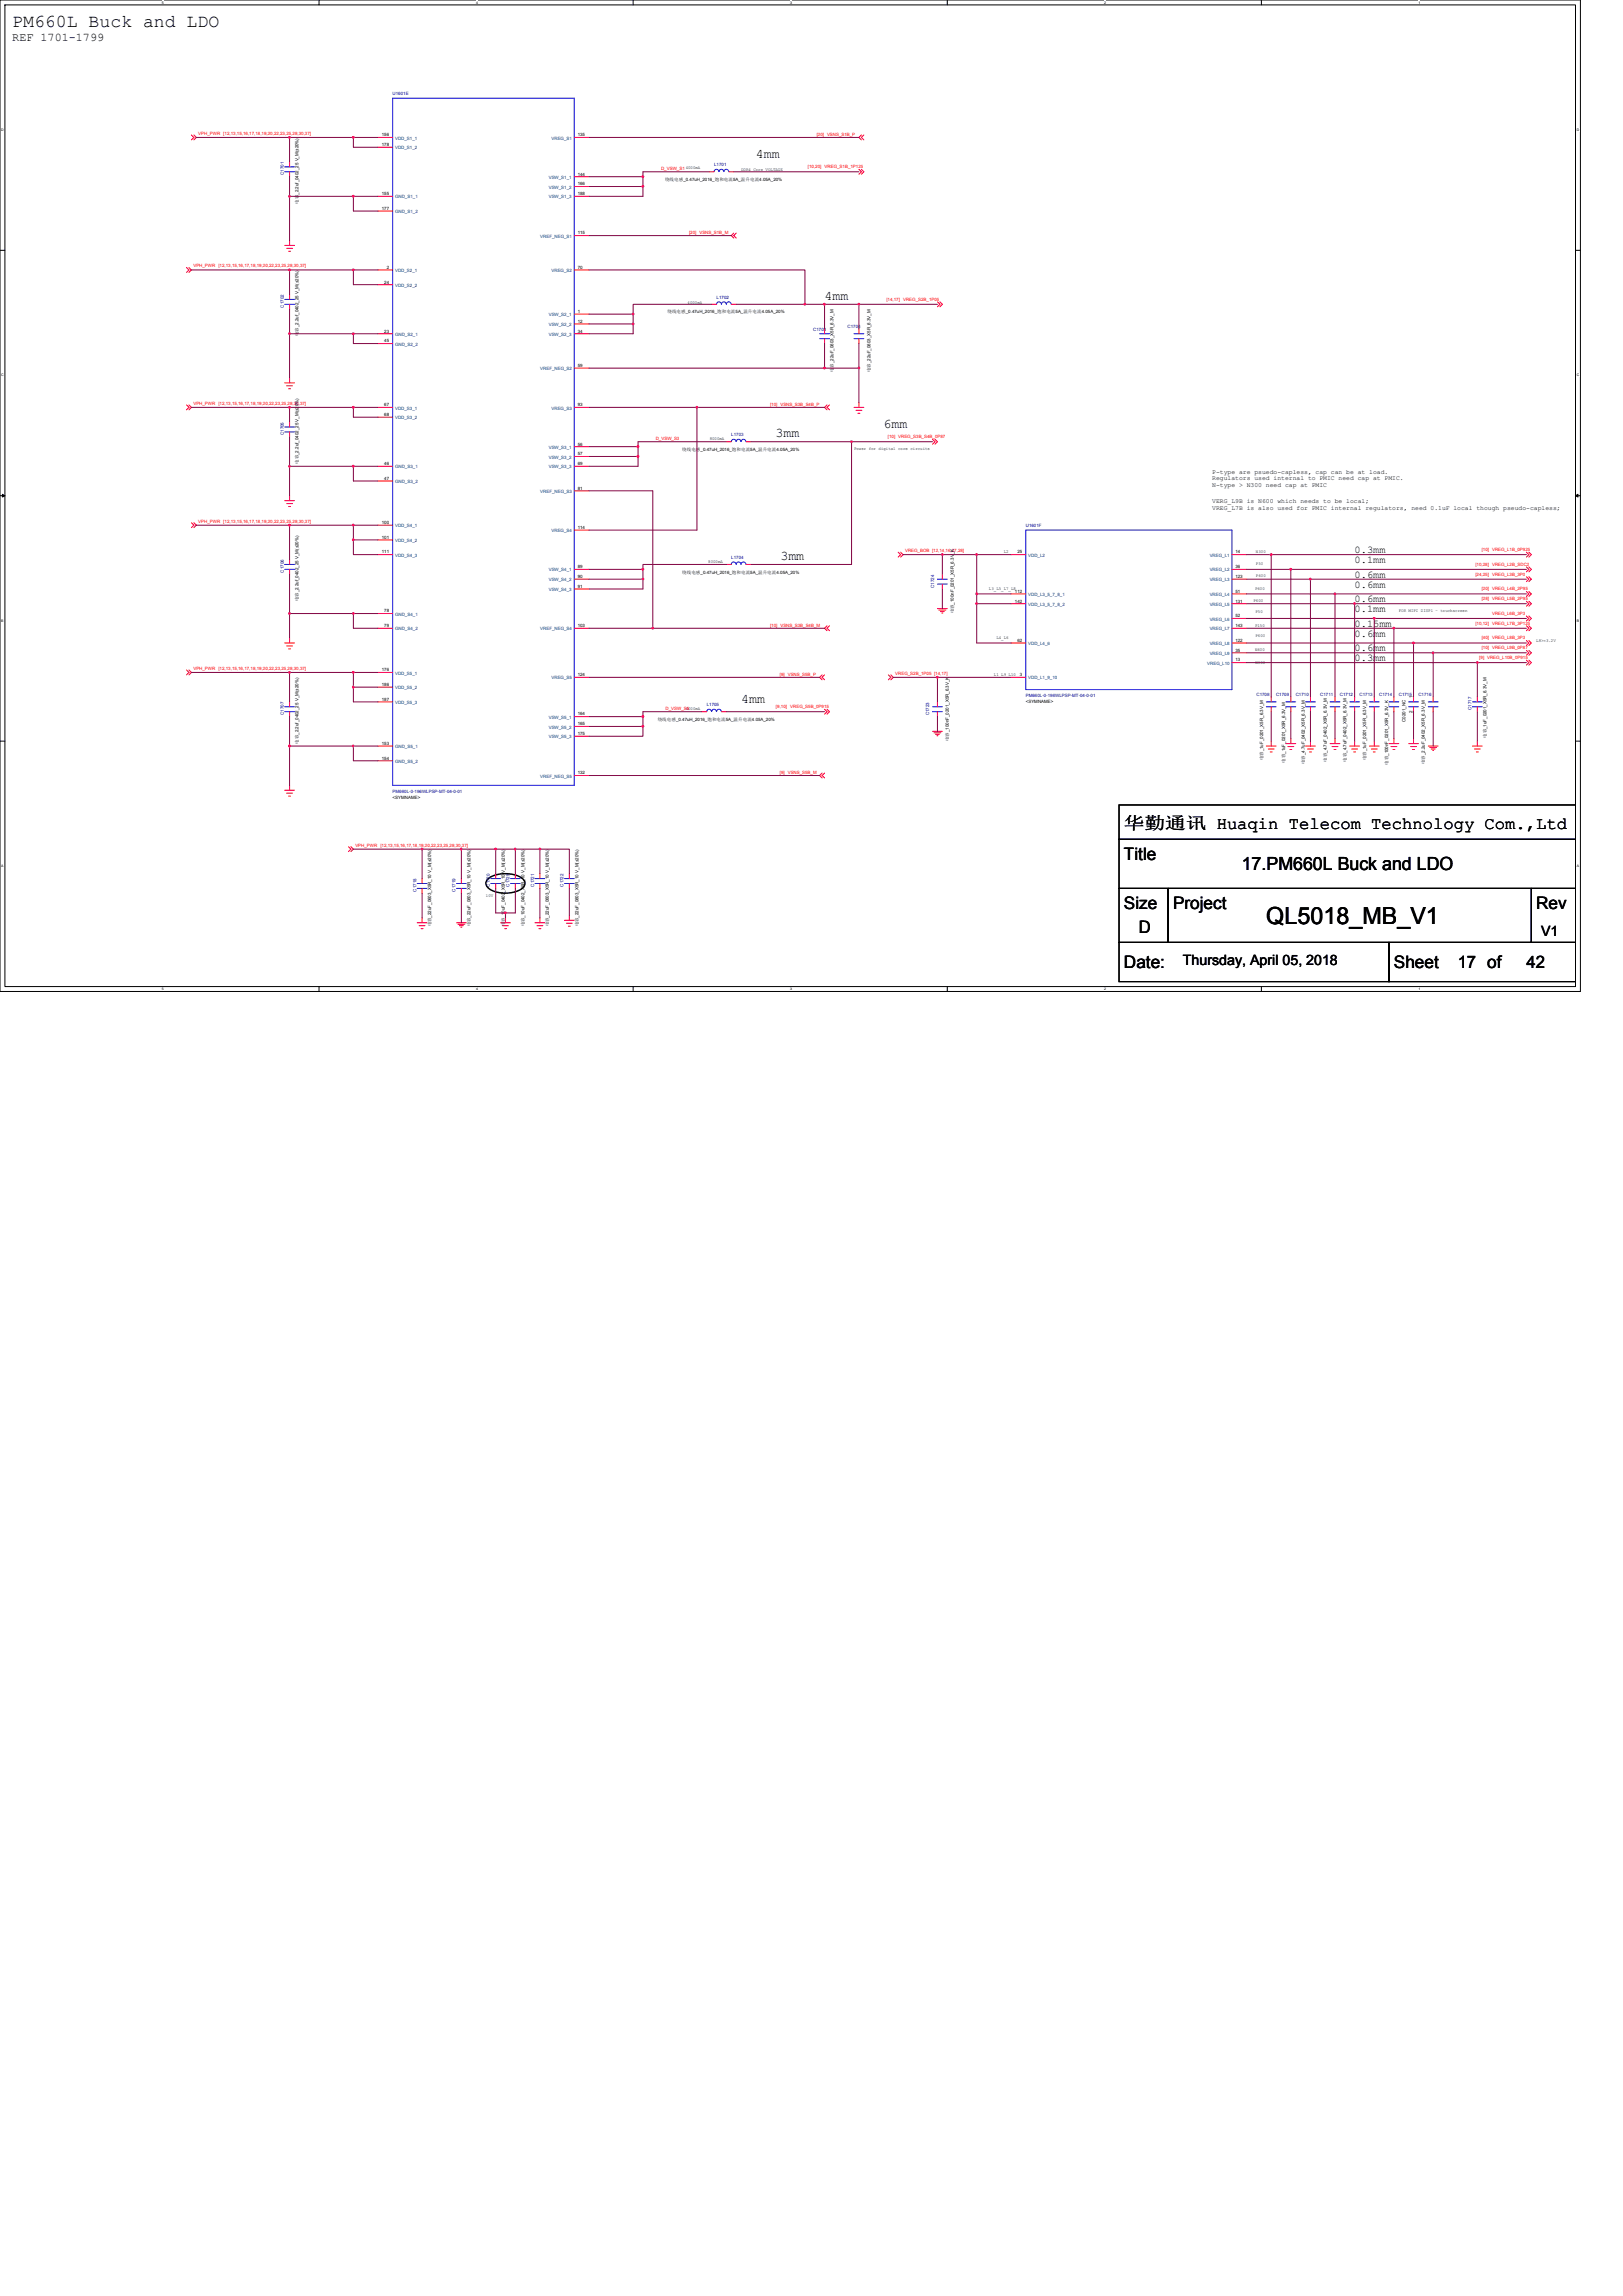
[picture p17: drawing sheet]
<svg xmlns="http://www.w3.org/2000/svg" width="210mm" height="297mm" viewBox="0 0 210 297" stroke-linecap="round" stroke-linejoin="round" font-family="sans-serif">
<defs><g id="words">
<text font-size="3" x="163.8" y="119.6">QL5018_MB_V1</text>
<g font-size="2.3">
<text x="1.6" y="3.5">PM660L Buck and LDO</text>
<text x="160.7" y="112.6">17.PM660L Buck and LDO</text>
</g>
<g font-size="2.2">
<text x="145.4" y="107.2">华勤通讯 Huaqin Telecom Technology Com.,Ltd</text>
<text x="145.4" y="111.2">Title</text>
<text x="145.4" y="117.6">Size</text>
<text x="151.8" y="117.6">Project</text>
<text x="198.8" y="117.6">Rev</text>
<text x="145.4" y="125.2">Date:</text>
<text x="147.3" y="120.7">D</text>
<text x="180.3" y="125.2">Sheet</text>
<text x="188.6" y="125.2">17 of</text>
<text x="197.5" y="125.2">42</text>
</g>
<g font-size="1.8">
<text x="153" y="124.8">Thursday, April 05, 2018</text>
<text x="199.4" y="121">V1</text>
</g>
<g font-size="1.7">
<text x="97.8" y="20.4">4mm</text>
<text x="106.7" y="38.8">4mm</text>
<text x="100.3" y="56.6">3mm</text>
<text x="114.3" y="55.3">6mm</text>
<text x="101" y="72.5">3mm</text>
<text x="95.9" y="90.9">4mm</text>
</g>
<text font-size="1.5" x="1.6" y="5.3">REF 1701-1799</text>
<g font-size="1.3">
<text x="175.3" y="71.6">0.3mm</text>
<text x="175.3" y="72.8">0.1mm</text>
<text x="175.3" y="74.7">0.6mm</text>
<text x="175.3" y="76">0.6mm</text>
<text x="175.3" y="77.9">0.6mm</text>
<text x="175.3" y="79.2">0.1mm</text>
<text x="175.3" y="81.1">0.15mm</text>
<text x="175.3" y="82.4">0.6mm</text>
<text x="175.3" y="84.3">0.6mm</text>
<text x="175.3" y="85.5">0.3mm</text>
</g>
<g font-size=".8">
<text x="156.8" y="61.3">P-type are psuedo-capless, cap can be at load.</text>
<text x="156.8" y="62.1">Regulators used internal to PMIC need cap at PMIC.</text>
<text x="156.8" y="62.9">N-type &gt; N300 need cap at PMIC</text>
<text x="156.8" y="65.1">VERG_L9B is N600 which needs to be local;</text>
<text x="156.8" y="65.9">VREG_L7B is also used for PMIC internal regulators, need 0.1uF local though pseudo-capless;</text>
</g>
<g font-size=".6" fill="#f00">
<text x="25.7" y="17.4">VPH_PWR [12,13,15,16,17,18,19,20,22,23,25,28,30,37]</text>
<text x="105.7" y="17.6">[20] VSNS_S1B_P</text>
<text x="85.5" y="22">D_VSW_S1</text>
<text x="104.5" y="21.8">[10,20] VREG_S1B_1P125</text>
<text x="25" y="34.6">VPH_PWR [12,13,15,16,17,18,19,20,22,23,25,28,30,37]</text>
<text x="89.2" y="30.3">[20] VSNS_S1B_M</text>
<text x="114.7" y="38.9">[14,17] VREG_S2B_1P05</text>
<text x="25" y="52.4">VPH_PWR [12,13,15,16,17,18,19,20,22,23,25,28,30,37]</text>
<text x="99.6" y="52.5">[10] VSNS_S3B_S4B_P</text>
<text x="84.8" y="56.9">D_VSW_S3</text>
<text x="114.9" y="56.7">[10] VREG_S3B_S4B_0P87</text>
<text x="25.7" y="67.6">VPH_PWR [12,13,15,16,17,18,19,20,22,23,25,28,30,37]</text>
<text x="117.1" y="71.4">VREG_BOB [12,14,16,27,28]</text>
<text x="191.7" y="71.3">[10] VREG_L1B_0P925</text>
<text x="190.9" y="73.2">[10,28] VREG_L2B_SDC2</text>
<text x="190.9" y="74.5">[24,25] VREG_L3B_3P0</text>
<text x="191.7" y="76.4">[20] VREG_L4B_2P95</text>
<text x="191.7" y="77.6">[28] VREG_L5B_2P95</text>
<text x="99.6" y="81.1">[10] VSNS_S3B_S4B_M</text>
<text x="190.9" y="80.8">[10,12] VREG_L7B_3P125</text>
<text x="191.7" y="82.7">[40] VREG_L8B_3P3</text>
<text x="191.7" y="84">[10] VREG_L9B_0P87</text>
<text x="193" y="79.5">VREG_L6B_3P3</text>
<text x="25" y="86.7">VPH_PWR [12,13,15,16,17,18,19,20,22,23,25,28,30,37]</text>
<text x="100.9" y="87.4">[9] VSNS_S5B_P</text>
<text x="115.8" y="87.3">VREG_S2B_1P05 [14,17]</text>
<text x="191.4" y="85.3">[9] VREG_L10B_0P915</text>
<text x="86.1" y="91.8">D_VSW_S5</text>
<text x="100.4" y="91.6">[9,10]</text>
<text x="102.2" y="91.6">VREG_S5B_0P915</text>
<text x="100.9" y="100.1">[9] VSNS_S5B_M</text>
<text x="46" y="109.5">VPH_PWR [12,13,15,16,17,18,19,20,22,23,25,28,30,37]</text>
</g>
<g font-size=".6">
<text x="49.4" y="17.6">156</text>
<text x="74.7" y="17.6">135</text>
<text x="49.4" y="18.9">178</text>
<text x="74.7" y="22.7">144</text>
<text x="74.7" y="24">166</text>
<text x="86" y="23.4">绕线电感_0.47uH_2016_饱和电流5A_温升电流4.05A_20%</text>
<text x="88.7" y="21.8">4000mA</text>
<text x="95.9" y="22.1">DDR4 Core VOLTAGE</text>
<text x="38.6" y="26.4" transform="rotate(-90 38.6 26.4)">电容_2.2uf_0402_25 V_M(±20%)</text>
<text x="49.4" y="25.3">155</text>
<text x="49.4" y="27.2">177</text>
<text x="74.7" y="25.3">188</text>
<text x="50" y="34.8">2</text>
<text x="74.7" y="30.3">115</text>
<text x="74.7" y="34.8">70</text>
<text x="49.7" y="36.7">24</text>
<text x="74.7" y="40.5">1</text>
<text x="74.7" y="41.8">12</text>
<text x="86.4" y="40.6">绕线电感_0.47uH_2016_饱和电流5A_温升电流4.05A_20%</text>
<text x="89" y="39.3">4000mA</text>
<text x="38.6" y="43.5" transform="rotate(-90 38.6 43.5)">电容_2.2uf_0402_25 V_M(±20%)</text>
<text x="49.7" y="43">23</text>
<text x="49.7" y="44.3">45</text>
<text x="74.7" y="47.5">59</text>
<text x="74.7" y="43">34</text>
<text x="49.7" y="52.6">67</text>
<text x="49.7" y="53.8">68</text>
<text x="74.7" y="52.6">93</text>
<text x="107.8" y="48.1" transform="rotate(-90 107.8 48.1)">电容_22uF_0603_X5R_6.3V_M</text>
<text x="112.6" y="48.1" transform="rotate(-90 112.6 48.1)">电容_22uF_0603_X5R_6.3V_M</text>
<text x="74.7" y="57.6">56</text>
<text x="74.7" y="58.9">57</text>
<text x="88.3" y="58.3">绕线电感_0.47uH_2016_饱和电流5A_温升电流4.05A_20%</text>
<text x="91.8" y="56.9">8000mA</text>
<text x="110.5" y="58.3">Power for digital core circuits</text>
<text x="38.6" y="60" transform="rotate(-90 38.6 60)">电容_2.2uf_0402_25 V_M(±20%)</text>
<text x="49.7" y="60.2">46</text>
<text x="49.7" y="62.1">47</text>
<text x="74.7" y="63.4">81</text>
<text x="74.7" y="60.2">69</text>
<text x="49.4" y="67.8">100</text>
<text x="49.4" y="69.7">101</text>
<text x="49.4" y="71.6">111</text>
<text x="74.7" y="68.4">114</text>
<text x="129.9" y="71.6">L2</text>
<text x="131.6" y="71.6">25</text>
<text x="159.8" y="71.6">14</text>
<text x="162.5" y="71.5">N300</text>
<text x="38.6" y="77.8" transform="rotate(-90 38.6 77.8)">电容_2.2uf_0402_25 V_M(±20%)</text>
<text x="74.7" y="73.5">89</text>
<text x="74.7" y="74.8">90</text>
<text x="74.7" y="76.1">91</text>
<text x="88.3" y="74.2">绕线电感_0.47uH_2016_饱和电流5A_温升电流4.05A_20%</text>
<text x="91.6" y="72.9">8000mA</text>
<text x="128" y="76.4">L3_L5_L7_L8</text>
<text x="131.3" y="76.7">112</text>
<text x="131.3" y="78">142</text>
<text x="159.8" y="73.5">36</text>
<text x="159.8" y="74.8">123</text>
<text x="159.8" y="76.7">51</text>
<text x="159.8" y="78">131</text>
<text x="162.2" y="77.9">P600</text>
<text x="162.4" y="76.3">P600</text>
<text x="162.5" y="73.1">P50</text>
<text x="162.5" y="74.7">P600</text>
<text x="49.7" y="79.2">78</text>
<text x="49.7" y="81.1">79</text>
<text x="74.7" y="81.1">103</text>
<text x="123.4" y="79.4" transform="rotate(-90 123.4 79.4)">电容_100nF_0201_X5R_6.3V_K</text>
<text x="128.9" y="82.7">L4_L6</text>
<text x="131.6" y="83">62</text>
<text x="159.8" y="79.9">52</text>
<text x="159.8" y="81.1">143</text>
<text x="159.8" y="83">122</text>
<text x="162.4" y="81.1">P150</text>
<text x="162.4" y="79.4">P50</text>
<text x="162.4" y="82.5">P600</text>
<text x="181" y="79.2">FOR MIPI DISP1 – touchscreen</text>
<text x="198.8" y="83">L8&gt;=3.2V</text>
<text x="49.4" y="86.8">176</text>
<text x="49.4" y="88.8">186</text>
<text x="74.7" y="87.5">124</text>
<text x="128.6" y="87.5">L1_L9_L10</text>
<text x="132" y="87.5">3</text>
<text x="159.8" y="85.6">13</text>
<text x="159.8" y="84.3">35</text>
<text x="162.4" y="84.2">N600</text>
<text x="162.4" y="86">N300</text>
<text x="49.4" y="90.7">187</text>
<text x="74.7" y="92.6">164</text>
<text x="74.7" y="93.8">165</text>
<text x="74.7" y="95.1">175</text>
<text x="85.1" y="93.3">绕线电感_0.47uH_2016_饱和电流5A_温升电流4.05A_20%</text>
<text x="88.7" y="91.8">4000mA</text>
<text x="122.8" y="95.9" transform="rotate(-90 122.8 95.9)">电容_100nF_0201_X5R_6.3V_K</text>
<text x="132.7" y="91">&lt;SYMNAME&gt;</text>
<text x="181.8" y="93.4" transform="rotate(-90 181.8 93.4)">C0201_NC</text>
<text x="182.7" y="92.2" transform="rotate(-90 182.7 92.2)">2</text>
<text x="182.7" y="90.4" transform="rotate(-90 182.7 90.4)">1</text>
<text x="192.3" y="95.5" transform="rotate(-90 192.3 95.5)">电容_1uF_0201_X5R_6.3V_M</text>
<text x="38.6" y="96.2" transform="rotate(-90 38.6 96.2)">电容_2.2uf_0402_25 V_M(±20%)</text>
<text x="49.4" y="96.4">153</text>
<text x="49.4" y="98.3">154</text>
<text x="74.7" y="100.2">132</text>
<text x="163.4" y="98.4" transform="rotate(-90 163.4 98.4)">电容_1uF_0201_X5R_6.3V_M</text>
<text x="166.3" y="98.7" transform="rotate(-90 166.3 98.7)">电容_1uF_0201_X5R_6.3V_M</text>
<text x="168.8" y="98.9" transform="rotate(-90 168.8 98.9)">电容_4.7uF_0402_X5R_6.3V_M</text>
<text x="171.7" y="98.6" transform="rotate(-90 171.7 98.6)">电容_4.7uF_0402_X5R_6.3V_M</text>
<text x="174.2" y="98.6" transform="rotate(-90 174.2 98.6)">电容_4.7uF_0402_X5R_6.3V_M</text>
<text x="176.7" y="98.4" transform="rotate(-90 176.7 98.4)">电容_1uF_0201_X5R_6.3V_M</text>
<text x="179.6" y="98.9" transform="rotate(-90 179.6 98.9)">电容_100nF_0201_X5R_6.3V_K</text>
<text x="184.4" y="98.9" transform="rotate(-90 184.4 98.9)">电容_2.2uF_0402_X5R_6.3V_M</text>
<text x="50.8" y="103.4">&lt;SYMNAME&gt;</text>
<text x="55.8" y="119.8" transform="rotate(-90 55.8 119.8)">电容_22uF_0603_X5R_10 V_M(±20%)</text>
<text x="60.9" y="119.8" transform="rotate(-90 60.9 119.8)">电容_22uF_0603_X5R_10 V_M(±20%)</text>
<text x="62.9" y="116.1">10V</text>
<text x="65.3" y="119.8" transform="rotate(-90 65.3 119.8)">电容_10uF_0402_X5R_10 V_M(±20%)</text>
<text x="67.8" y="119.8" transform="rotate(-90 67.8 119.8)">电容_10uF_0402_X5R_10 V_M(±20%)</text>
<text x="71" y="119.8" transform="rotate(-90 71 119.8)">电容_22uF_0603_X5R_10 V_M(±20%)</text>
<text x="74.8" y="119.8" transform="rotate(-90 74.8 119.8)">电容_22uF_0603_X5R_10 V_M(±20%)</text>
</g>
<g font-size=".6" fill="#000080">
<text x="50.8" y="12.3">U1601E</text>
<text x="36.7" y="22.6" transform="rotate(-90 36.7 22.6)">C1701</text>
<text x="92.4" y="21.5">L1701</text>
<text x="36.7" y="39.8" transform="rotate(-90 36.7 39.8)">C1702</text>
<text x="92.7" y="38.7">L1702</text>
<text x="105.2" y="42.8">C1703</text>
<text x="109.7" y="42.5">C1704</text>
<text x="36.7" y="56.3" transform="rotate(-90 36.7 56.3)">C1705</text>
<text x="94.6" y="56.4">L1703</text>
<text x="132.7" y="68.2">U1601F</text>
<text x="36.7" y="74.1" transform="rotate(-90 36.7 74.1)">C1706</text>
<text x="94.6" y="72.3">L1704</text>
<text x="120.9" y="76.1" transform="rotate(-90 120.9 76.1)">C1724</text>
<text x="36.7" y="92.5" transform="rotate(-90 36.7 92.5)">C1707</text>
<text x="91.4" y="91.4">L1705</text>
<text x="120.2" y="92.6" transform="rotate(-90 120.2 92.6)">C1723</text>
<text x="132.7" y="90.1">PM660L-0-196WLPSP-MT-04-0-01</text>
<text x="162.6" y="90.1">C1708</text>
<text x="165.1" y="90.1">C1709</text>
<text x="167.6" y="90.1">C1710</text>
<text x="170.8" y="90.1">C1711</text>
<text x="173.4" y="90.1">C1712</text>
<text x="175.9" y="90.1">C1713</text>
<text x="178.4" y="90.1">C1714</text>
<text x="181" y="90.1">C1715</text>
<text x="183.5" y="90.1">C1716</text>
<text x="190.4" y="91.9" transform="rotate(-90 190.4 91.9)">C1717</text>
<text x="50.8" y="102.5">PM660L-0-196WLPSP-MT-04-0-01</text>
<text x="53.9" y="115.4" transform="rotate(-90 53.9 115.4)">C1718</text>
<text x="58.9" y="115.4" transform="rotate(-90 58.9 115.4)">C1719</text>
<text x="63.4" y="114.7" transform="rotate(-90 63.4 114.7)">C1720</text>
<text x="65.9" y="114.7" transform="rotate(-90 65.9 114.7)">C1725</text>
<text x="69.1" y="114.7" transform="rotate(-90 69.1 114.7)">C1721</text>
<text x="72.9" y="114.7" transform="rotate(-90 72.9 114.7)">C1722</text>
</g>
<g font-size=".6" fill="#004080">
<text x="51.1" y="18.1">VDD_S1_1</text>
<text x="51.1" y="19.3">VDD_S1_2</text>
<text x="71" y="23.1">VSW_S1_1</text>
<text x="71.4" y="18.1">VREG_S1</text>
<text x="51.1" y="25.7">GND_S1_1</text>
<text x="51.1" y="27.6">GND_S1_2</text>
<text x="71" y="24.4">VSW_S1_2</text>
<text x="71" y="25.7">VSW_S1_3</text>
<text x="51.1" y="35.2">VDD_S2_1</text>
<text x="69.9" y="30.8">VREF_NEG_S1</text>
<text x="71.4" y="35.2">VREG_S2</text>
<text x="51.1" y="37.1">VDD_S2_2</text>
<text x="71" y="40.9">VSW_S2_1</text>
<text x="51.1" y="43.5">GND_S2_1</text>
<text x="51.1" y="44.7">GND_S2_2</text>
<text x="69.9" y="47.9">VREF_NEG_S2</text>
<text x="71" y="42.2">VSW_S2_2</text>
<text x="71" y="43.5">VSW_S2_3</text>
<text x="51.1" y="53">VDD_S3_1</text>
<text x="71.4" y="53">VREG_S3</text>
<text x="51.1" y="54.3">VDD_S3_2</text>
<text x="71" y="58.1">VSW_S3_1</text>
<text x="71" y="59.3">VSW_S3_2</text>
<text x="51.1" y="60.6">GND_S3_1</text>
<text x="51.1" y="62.5">GND_S3_2</text>
<text x="69.9" y="63.8">VREF_NEG_S3</text>
<text x="71" y="60.6">VSW_S3_3</text>
<text x="51.1" y="68.2">VDD_S4_1</text>
<text x="51.1" y="70.1">VDD_S4_2</text>
<text x="71.4" y="68.9">VREG_S4</text>
<text x="51.1" y="72">VDD_S4_3</text>
<text x="71" y="73.9">VSW_S4_1</text>
<text x="71" y="75.2">VSW_S4_2</text>
<text x="71" y="76.5">VSW_S4_3</text>
<text x="133" y="72">VDD_L2</text>
<text x="133" y="77.1">VDD_L3_5_7_8_1</text>
<text x="156.5" y="72">VREG_L1</text>
<text x="156.5" y="73.9">VREG_L2</text>
<text x="156.5" y="75.2">VREG_L3</text>
<text x="156.5" y="77.1">VREG_L4</text>
<text x="51.1" y="79.7">GND_S4_1</text>
<text x="51.1" y="81.6">GND_S4_2</text>
<text x="69.9" y="81.6">VREF_NEG_S4</text>
<text x="133" y="78.4">VDD_L3_5_7_8_2</text>
<text x="133" y="83.5">VDD_L4_6</text>
<text x="156.5" y="78.4">VREG_L5</text>
<text x="156.5" y="80.3">VREG_L6</text>
<text x="156.5" y="81.6">VREG_L7</text>
<text x="156.5" y="83.5">VREG_L8</text>
<text x="51.1" y="87.3">VDD_S5_1</text>
<text x="51.1" y="89.2">VDD_S5_2</text>
<text x="71.4" y="87.9">VREG_S5</text>
<text x="133" y="87.9">VDD_L1_9_10</text>
<text x="156.2" y="86">VREG_L10</text>
<text x="156.5" y="84.7">VREG_L9</text>
<text x="51.1" y="91.1">VDD_S5_3</text>
<text x="71" y="93">VSW_S5_1</text>
<text x="71" y="94.3">VSW_S5_2</text>
<text x="71" y="95.5">VSW_S5_3</text>
<text x="51.1" y="96.8">GND_S5_1</text>
<text x="51.1" y="98.7">GND_S5_2</text>
<text x="69.9" y="100.6">VREF_NEG_S5</text>
</g>
<g font-size=".5">
<text x="21" y=".5">5</text>
<text x="61.6" y=".5">4</text>
<text x="102.2" y=".5">3</text>
<text x="142.9" y=".5">2</text>
<text x="183.5" y=".5">1</text>
<text x=".2" y="16.9">D</text>
<text x="204" y="16.9">D</text>
<text x=".2" y="48.7">C</text>
<text x="204" y="48.7">C</text>
<text x=".2" y="80.4">B</text>
<text x="204" y="80.4">B</text>
<text x=".2" y="112.2">A</text>
<text x="204" y="112.2">A</text>
<text x="21" y="128.1">5</text>
<text x="61.6" y="128.1">4</text>
<text x="102.2" y="128.1">3</text>
<text x="142.9" y="128.1">2</text>
<text x="183.5" y="128.1">1</text>
</g>
</g></defs>
<path d="M0 0h204.5v128.3h-204.5zM.6 .6h203.2v127h-203.2z" fill="none" stroke="#000" stroke-width=".13"/>
<g fill="#fff">
<path d="M21 .1h.2v.5h-.2z"/>
<path d="M21 127.7h.2v.5h-.2z"/>
</g>
<path d="M41.3 0v.6M41.3 127.6v.7" fill="none" stroke="#000" stroke-width=".13"/>
<g fill="#fff">
<path d="M61.6 .1h.2v.5h-.2z"/>
<path d="M61.6 127.7h.2v.5h-.2z"/>
</g>
<path d="M81.9 0v.6M81.9 127.6v.7" fill="none" stroke="#000" stroke-width=".13"/>
<g fill="#fff">
<path d="M102.2 .1h.3v.5h-.3z"/>
<path d="M102.2 127.7h.3v.5h-.3z"/>
</g>
<path d="M122.6 0v.6M122.6 127.6v.7" fill="none" stroke="#000" stroke-width=".13"/>
<g fill="#fff">
<path d="M142.9 .1h.2v.5h-.2z"/>
<path d="M142.9 127.7h.2v.5h-.2z"/>
</g>
<path d="M163.2 0v.6M163.2 127.6v.7" fill="none" stroke="#000" stroke-width=".13"/>
<g fill="#fff">
<path d="M183.5 .1h.3v.5h-.3z"/>
<path d="M183.5 127.7h.3v.5h-.3z"/>
<path d="M.2 16.5h.3v.5h-.3z"/>
<path d="M204 16.5h.3v.5h-.3z"/>
<path d="M.2 48.3h.3v.5h-.3z"/>
<path d="M204 48.3h.3v.5h-.3z"/>
</g>
<path d="M0 32.4h.6M203.8 32.4h.7" fill="none" stroke="#000" stroke-width=".13"/>
<g fill="#fff">
<path d="M.2 80h.3v.5h-.3z"/>
<path d="M204 80h.3v.5h-.3z"/>
</g>
<path d="M0 64.1h.6M203.8 64.1h.7" fill="none" stroke="#000" stroke-width=".13"/>
<path d="M.3 63.9l.3 .2-.3 .2zM203.8 64.1l.4-.2v.4z" fill="#000" stroke="#000" stroke-width=".13"/>
<g fill="#fff">
<path d="M.2 111.8h.2v.5h-.2z"/>
<path d="M204 111.8h.3v.5h-.3z"/>
</g>
<path d="M0 95.9h.6M203.8 95.9h.7M144.8 108.6h59v6.3h-59zM144.8 104.1h59v4.5h-59zM144.8 114.9h6.3v7h-6.3zM151.1 114.9h47v7h-47zM198.1 114.9h5.7v7h-5.7zM144.8 121.9h34.9v5.1h-34.9zM179.7 121.9h24.1v5.1h-24.1z" fill="none" stroke="#000" stroke-width=".13"/>
<path d="M63.2 113.6a4.2 4.2 0 0 1 4.4 0 .76 .76 0 0 1 0 1.3 4.1 4.1 0 0 1-4.4 0 .76 .76 0 0 1 0-1.3z" fill="none" stroke="#000" stroke-width=".19"/>
<g fill="none" stroke="#f00" stroke-width=".13">
<path d="M24.8 17.5l.3 .3-.3 .3M25.1 17.5l.3 .3-.3 .3M48.9 17.8h1.9M48.9 19h1.9M74.3 17.8h1.9M111.4 17.5l-.3 .3 .3 .3M111.8 17.5l-.4 .3 .4 .3M24.1 34.6l.3 .3-.3 .3M24.4 34.6l.4 .3-.4 .3M36.8 31.7h1.3M37.1 32.1h.7M37.3 32.5h.3"/>
<path d="M37.5 31.1v.7M37.5 38.1v.6M37.5 39.4v.6M37.5 21v.6M37.5 22.2v.7M48.9 25.4h1.9M48.9 27.3h1.9M48.9 34.9h1.9M48.9 36.8h1.9M74.3 22.9h1.9M74.3 24.1h1.9M74.3 25.4h1.9"/>
<path d="M74.3 30.5h1.9M74.3 34.9h1.9M91.8 22.2h.6M92.1 39.4h.6M94.3 22.2h.6M94.6 39.4h.6M94.9 30.2l-.3 .3 .3 .3M95.3 30.2l-.4 .3 .4 .3M111.1 21.9l.3 .3-.3 .3M111.4 21.9l.4 .3-.4 .3M121.3 39.1l.3 .3-.3 .3M121.6 39.1l.3 .3-.3 .3"/>
<path d="M24.1 52.4l.3 .3-.3 .3M24.4 52.4l.4 .3-.4 .3M36.8 49.5h1.3M37.1 49.9h.7M37.3 50.3h.3M37.5 48.9v.6M37.5 54.6v.6M37.5 55.9v.6M48.9 43.2h1.9M48.9 44.4h1.9M48.9 52.7h1.9M48.9 54h1.9"/>
<path d="M74.3 40.6h1.9M74.3 41.9h1.9M74.3 43.2h1.9M74.3 47.6h1.9M74.3 52.7h1.9M74.3 57.8h1.9M74.3 59.1h1.9M94 57.1h.6M96.5 57.1h.7M106.7 42.5v.7M106.7 43.8v.7M107 52.4l-.3 .3 .3 .3"/>
<path d="M107.3 52.4l-.3 .3 .3 .3M110.5 52.7h1.3M110.7 53.1h.8M111 53.5h.3M111.1 42.5v.7M111.1 43.8v.7M111.1 52.1v.6M120.6 56.8l.4 .3-.4 .4M121 56.8l.3 .3-.3 .4M24.8 67.6l.3 .3-.3 .4M25.1 67.6l.3 .3-.3 .4M36.8 64.8h1.3"/>
<path d="M37.1 65.2h.7M37.3 65.5h.3M37.5 64.1v.7M37.5 72.4v.6M37.5 73.7v.6M48.9 60.3h1.9M48.9 62.2h1.9M48.9 67.9h1.9M48.9 69.8h1.9M48.9 71.8h1.9M48.9 79.4h1.9M74.3 60.3h1.9"/>
<path d="M74.3 63.5h1.9M74.3 68.6h1.9M74.3 73.7h1.9M74.3 74.9h1.9M74.3 76.2h1.9M94 73h.6M96.5 73h.7M116.2 71.4l.3 .4-.3 .3M116.5 71.4l.3 .4-.3 .3M121.3 78.7h1.3M121.5 78.9h.9M121.7 79.1h.5"/>
<path d="M121.9 79.3h.1M121.9 74.3v.6M121.9 75.6v.6M130.8 71.8h1.9M130.8 76.8h1.9M130.8 78.1h1.9M159.4 71.8h1.9M159.4 73.7h1.9M159.4 74.9h1.9M159.4 76.8h1.9M159.4 78.1h1.9M197.5 71.4l.3 .4-.3 .3"/>
<path d="M197.5 73.3l.3 .4-.3 .3M197.5 74.6l.3 .3-.3 .3M197.5 76.5l.3 .3-.3 .4M197.5 77.8l.3 .3-.3 .3M197.5 79.7l.3 .3-.3 .3M197.8 71.4l.3 .4-.3 .3M197.8 73.3l.3 .4-.3 .3M197.8 74.6l.3 .3-.3 .3M197.8 76.5l.3 .3-.3 .4M197.8 77.8l.3 .3-.3 .3M197.8 79.7l.3 .3-.3 .3M24.1 86.7l.3 .3-.3 .3"/>
<path d="M24.4 86.7l.4 .3-.4 .3M36.8 83.2h1.3M37.1 83.6h.7M37.3 83.9h.3M37.5 82.6v.6M37.5 90.8v.6M37.5 92.1v.6M48.9 81.3h1.9M48.9 87h1.9M48.9 88.9h1.9M48.9 90.8h1.9M48.9 96.5h1.9"/>
<path d="M48.9 98.4h1.9M74.3 81.3h1.9M74.3 87.6h1.9M74.3 92.7h1.9M74.3 94h1.9M74.3 95.2h1.9M90.8 92.1h.6M93.3 92.1h.7M106.4 87.3l-.4 .3 .4 .3M106.7 87.3l-.3 .3 .3 .3M106.7 91.8l.3 .3-.3 .3M107 81l-.3 .3 .3 .3"/>
<path d="M107 91.8l.3 .3-.3 .3M107.3 81l-.3 .3 .3 .3M114.9 87.3l.4 .3-.4 .3M115.3 87.3l.3 .3-.3 .3M120.6 94.6h1.3M120.8 94.8h.9M121 95h.5M121.2 95.2h.1M121.3 90.8v.6M121.3 92.1v.6M130.8 83.2h1.9M130.8 87.6h1.9"/>
<path d="M159.4 80h1.9M159.4 81.3h1.9M159.4 83.2h1.9M159.4 84.5h1.9M159.4 85.7h1.9M163.8 96.5h1.3M164.1 96.9h.7M164.3 97.3h.3M164.5 95.9v.6M164.5 90.2v.6M164.5 91.4v.7M166.4 96.2h1.2"/>
<path d="M166.6 96.6h.8M166.9 97h.2M167 95.6v.6M167 90.2v.6M167 91.4v.7M168.9 96.5h1.3M169.2 96.9h.7M169.4 97.3h.3M169.5 90.2v.6M169.5 91.4v.7M169.5 95.9v.6M172.1 96.2h1.3"/>
<path d="M172.3 96.6h.8M172.6 97h.2M172.7 90.2v.6M172.7 91.4v.7M172.7 95.6v.6M174.6 96.5h1.3M174.9 96.9h.7M175.1 97.3h.3M175.3 90.2v.6M175.3 91.4v.7M175.3 95.9v.6M177.2 96.5h1.2"/>
<path d="M177.4 96.9h.8M177.7 97.3h.2M177.8 90.2v.6M177.8 91.4v.7M177.8 95.9v.6M179.7 96.2h1.3M180 96.6h.7M180.2 97h.3M180.3 90.2v.6M180.3 91.4v.7M180.3 95.6v.6M182.2 96.2h1.3"/>
<path d="M182.5 96.6h.8M182.8 97h.2M182.9 90.2v.6M182.9 91.4v.7M182.9 95.6v.6M184.8 96.5h1.3M185 96.7h.9M185.2 96.9h.5M185.4 97.1h.1M185.4 90.2v.6M185.4 91.4v.7M190.5 96.5h1.3"/>
<path d="M190.8 96.9h.7M191 97.3h.3M191.1 90.2v.6M191.1 91.4v.7M191.1 95.9v.6M197.5 81l.3 .3-.3 .3M197.5 82.9l.3 .3-.3 .3M197.5 84.1l.3 .4-.3 .3M197.5 85.4l.3 .3-.3 .3M197.8 81l.3 .3-.3 .3M197.8 82.9l.3 .3-.3 .3M197.8 84.1l.3 .4-.3 .3"/>
<path d="M197.8 85.4l.3 .3-.3 .3M36.8 102.2h1.3M37.1 102.6h.7M37.3 103h.3M37.5 101.6v.6M45.1 109.5l.3 .4-.3 .3M45.4 109.5l.3 .4-.3 .3M54 119.4h1.2M54.2 119.8h.8M54.6 113.7v.6M54.6 114.9v.7M54.6 118.7v.7"/>
<path d="M59.1 119.4h1.2M59.2 119.6h.9M59.4 119.8h.5M59.6 120h.2M59.7 113.7v.6M59.7 114.9v.7M64.1 113v.7M64.1 114.3v.6M64.8 119.4h1.2M65 119.8h.8M65.4 118.7v.7M66.7 113v.7"/>
<path d="M66.7 114.3v.6M69.2 119.4h1.3M69.5 119.8h.7M69.8 113v.7M69.8 114.3v.6M69.9 118.7v.7M73 119.1h1.3M73.3 119.4h.7M73.5 119.8h.3M73.7 113v.7M73.7 114.3v.6M73.7 118.4v.7"/>
<path d="M74.3 100.3h1.9M106.4 100l-.4 .3 .4 .3M106.7 100l-.3 .3 .3 .3M54.5 120.1h.2M65.3 120.1h.2M69.7 120.1h.3"/>
</g>
<g fill="none" stroke="#00f" stroke-width=".13">
<path d="M50.8 12.7h23.5v88.9h-23.5zM36.8 38.7h1.3M36.8 39.4h1.3M36.8 21.6h1.3M36.8 22.2h1.3M37.5 38.7h.1M37.5 39.4h.1M37.5 21.6h.1M37.5 22.2h.1M92.4 22.2a.31 .31 0 0 1 .3-.3 .31 .31 0 0 1 .3 .3M92.4 22.2h.1M92.7 39.3a.31 .31 0 0 1 .3-.2 .31 .31 0 0 1 .3 .2"/>
<path d="M92.7 39.4h.1M93 22.2a.31 .31 0 0 1 .3-.3 .31 .31 0 0 1 .3 .3M93.3 39.3a.31 .31 0 0 1 .4-.2 .31 .31 0 0 1 .3 .2M93.7 22.2a.31 .31 0 0 1 .3-.3 .31 .31 0 0 1 .3 .3M94 39.3a.31 .31 0 0 1 .3-.2 .31 .31 0 0 1 .3 .2M94.3 22.2h.1M94.6 39.4h.1M36.8 55.2h1.3M36.8 55.9h1.3M37.5 55.2h.1M37.5 55.9h.1M94.6 57.1a.31 .31 0 0 1 .3-.3 .31 .31 0 0 1 .3 .3"/>
<path d="M94.6 57.1h.1M95.2 57.1a.31 .31 0 0 1 .4-.3 .31 .31 0 0 1 .3 .3 .32 .32 0 0 1 .3-.3 .32 .32 0 0 1 .3 .3M96.5 57.1h.1M106 43.2h1.3M106 43.8h1.3M106.7 43.2h.1M106.7 43.8h.1M110.5 43.2h1.3M110.5 43.8h1.3M111.1 43.2h.1M111.1 43.8h.1M36.8 73h1.3"/>
<path d="M36.8 73.7h1.3M37.5 73h.1M37.5 73.7h.1M94.6 73a.31 .31 0 0 1 .3-.3 .31 .31 0 0 1 .3 .3M94.6 73h.1M95.2 73a.31 .31 0 0 1 .4-.3 .31 .31 0 0 1 .3 .3 .32 .32 0 0 1 .3-.3 .32 .32 0 0 1 .3 .3M96.5 73h.1M121.3 74.9h1.3M121.3 75.6h1.3M121.9 74.9h.1M121.9 75.6h.1M132.7 68.6h26.7v20.6h-26.7z"/>
<path d="M36.8 91.4h1.3M36.8 92.1h1.3M37.5 91.4h.1M37.5 92.1h.1M91.4 92.1a.31 .31 0 0 1 .3-.3 .31 .31 0 0 1 .4 .3M91.4 92.1h.1M92.1 92.1a.31 .31 0 0 1 .3-.3 .31 .31 0 0 1 .3 .3 .32 .32 0 0 1 .3-.3 .32 .32 0 0 1 .3 .3M93.3 92.1h.1M120.6 91.4h1.3M120.6 92.1h1.3M121.3 91.4h.1M121.3 92.1h.1"/>
<path d="M163.8 90.8h1.3M163.8 91.4h1.3M164.5 90.8h.1M164.5 91.4h.1M166.4 90.8h1.2M166.4 91.4h1.2M167 90.8h.1M167 91.4h.1M168.9 90.8h1.3M168.9 91.4h1.3M169.5 90.8h.1M169.5 91.4h.1"/>
<path d="M172.1 90.8h1.3M172.1 91.4h1.3M172.7 90.8h.1M172.7 91.4h.1M174.6 90.8h1.3M174.6 91.4h1.3M175.3 90.8h.1M175.3 91.4h.1M177.2 90.8h1.2M177.2 91.4h1.2M177.8 90.8h.1M177.8 91.4h.1"/>
<path d="M179.7 90.8h1.3M179.7 91.4h1.3M180.3 90.8h.1M180.3 91.4h.1M182.2 90.8h1.3M182.2 91.4h1.3M182.9 90.8h.1M182.9 91.4h.1M184.8 90.8h1.3M184.8 91.4h1.3M185.4 90.8h.1M185.4 91.4h.1"/>
<path d="M190.5 90.8h1.3M190.5 91.4h1.3M191.1 90.8h.1M191.1 91.4h.1M54 114.3h1.2M54 114.9h1.2M54.6 114.3h.1M54.6 114.9h.1M59.1 114.3h1.2M59.1 114.9h1.2M59.7 114.3h.1M59.7 114.9h.1"/>
<path d="M63.5 113.7h1.3M63.5 114.3h1.3M64.1 113.7h.1M64.1 114.3h.1M66 113.7h1.3M66 114.3h1.3M66.7 113.7h.1M66.7 114.3h.1M69.2 113.7h1.3M69.2 114.3h1.3M69.8 113.7h.1M69.8 114.3h.1"/>
<path d="M73 113.7h1.3M73 114.3h1.3M73.7 113.7h.1M73.7 114.3h.1"/>
</g>
<g fill="none" stroke="#800040" stroke-width=".13">
<path d="M25.4 17.8h12.1M37.5 17.8v3.2M37.5 17.8h8.2M45.7 17.8v1.2h3.2M45.7 17.8h3.2M76.2 17.8h34.9M24.8 34.9h12.7M37.5 22.9v2.5M37.5 25.4h8.2M37.5 25.4v5.7M37.5 34.9v3.2M37.5 34.9h8.2"/>
<path d="M45.7 25.4v1.9h3.2M45.7 34.9v1.9h3.2M45.7 25.4h3.2M45.7 34.9h3.2M76.2 22.9h7M76.2 30.5h18.4M76.2 24.1h7M76.2 34.9h27.9v4.5M83.2 24.1v1.3h-7M83.2 22.9v1.2M91.8 22.2h-8.6v.7M92.1 39.4h-10.2v1.2"/>
<path d="M94.9 22.2h16.2M95.2 39.4h8.9M104.1 39.4h2.6M106.7 39.4v3.1M106.7 39.4h4.4M111.1 39.4h10.2M111.1 39.4v3.1M24.8 52.7h12.7M37.5 40v3.2M37.5 56.5v3.8M37.5 43.2v5.7M37.5 52.7v1.9"/>
<path d="M37.5 52.7h8.2M37.5 43.2h8.2M45.7 43.2v1.2h3.2M45.7 52.7v1.3h3.2M45.7 43.2h3.2M45.7 52.7h3.2M76.2 47.6h30.5M76.2 41.9h5.7M76.2 57.8h6.3M76.2 59.1h6.3M76.2 52.7h14M76.2 40.6h5.7"/>
<path d="M81.9 40.6v1.3M81.9 41.9v1.3h-5.7M82.5 59.1v1.2h-6.3M82.5 57.8v1.3M90.2 52.7h16.5M90.2 52.7v15.9h-14M94 57.1h-11.5v.7M97.2 57.1h13M106.7 44.4v3.2M106.7 47.6h4.4M110.2 57.1v15.9h-13M110.2 57.1h10.5"/>
<path d="M111.1 47.6v4.5M111.1 44.4v3.2M25.4 67.9h12.1M37.5 60.3v3.8M37.5 74.3v5.1M37.5 79.4v3.1M37.5 67.9v4.5M37.5 67.9h8.2M37.5 60.3h8.2M37.5 79.4h8.2M45.7 69.9v1.9h3.2M45.7 60.3v1.9h3.2"/>
<path d="M45.7 79.4v1.9h3.2M45.7 67.9v1.9M45.7 60.3h3.2M45.7 67.9h3.2M45.7 69.8h3.2M45.7 79.4h3.2M76.2 63.5h8.3v17.8M76.2 73.7h7M76.2 74.9h7M83.2 74.9v1.3h-7M83.2 73.7v1.2M94 73h-10.8v.7"/>
<path d="M116.8 71.8h5.1M121.9 71.8v2.5M121.9 71.8h4.5M121.9 76.2v2.5M126.4 76.8v1.3M126.4 76.8h4.4M126.4 78.1h4.4M126.4 78.1v5.1h4.4M130.8 71.8h-4.4v5M161.3 74.9h8.2M161.3 71.8h3.2M161.3 73.7h5.7"/>
<path d="M161.3 76.8h11.4M161.3 78.1h14M164.5 71.8v18.4M164.5 71.8h33M167 73.7h30.5M167 73.7v16.5M169.5 74.9h28M169.5 74.9v15.3M172.7 76.8h24.8M172.7 76.8v13.4M175.3 78.1h22.2M175.3 78.1v12.1"/>
<path d="M24.8 87h12.7M37.5 92.7v3.8M37.5 87v3.8M37.5 87h8.2M45.7 96.5v1.9h3.2M45.7 88.9v1.9h3.2M45.7 87v1.9M45.7 96.5h-8.2v5.1M45.7 87h3.2M45.7 88.9h3.2M45.7 96.5h3.2M76.2 81.3h8.3"/>
<path d="M76.2 94h7M76.2 87.6h29.8M76.2 92.7h7M83.2 94v1.2h-7M83.2 92.7v1.3M84.5 81.3h22.2M90.8 92.1h-7.6v.6M94 92.1h12.7M115.6 87.6h5.7M121.3 92.7v1.9M121.3 87.6v3.2M121.3 87.6h9.5"/>
<path d="M161.3 81.3h19M161.3 80h16.5M161.3 83.2h21.6M161.3 85.7h29.8M161.3 84.5h24.1M164.5 92.1v3.8M167 92.1v3.5M169.5 92.1v3.8M172.7 92.1v3.5M175.3 92.1v3.8M177.8 80h19.7M177.8 92.1v3.8"/>
<path d="M177.8 80v10.2M180.3 81.3h17.2M180.3 92.1v3.5M180.3 81.3v8.9M182.9 92.1v3.5M185.4 92.1v4.4M185.4 84.5h12.1M185.4 84.5v5.7M191.1 92.1v3.8M191.1 85.7v4.5M191.1 85.7h6.4M197.5 83.2h-14.6v7"/>
<path d="M45.7 109.9h8.9M54.6 115.6v3.1M59.7 109.9v3.8M59.7 109.9h4.4M59.7 115.6v3.8M59.7 109.9h-5.1v3.8M64.1 109.9v3.1M64.1 109.9h2.6M64.1 114.9v3.2h1.3M66.7 114.9v3.2h-1.3v.6M66.7 109.9v3.1M66.7 109.9h3.1"/>
<path d="M69.8 114.9v3.8M69.8 109.9v3.1M69.8 109.9h3.9v3.1M73.7 114.9v3.5M76.2 100.3h29.8"/>
</g>
<g fill="#f0f" stroke="#f0f" stroke-width=".13">
<path d="M81.8 41.8h.2v.2h-.2z" fill-rule="evenodd"/>
<path d="M45.6 17.7h.2v.1h-.2z" fill-rule="evenodd"/>
<path d="M45.6 34.8h.2v.2h-.2z" fill-rule="evenodd"/>
<path d="M45.6 52.6h.2v.2h-.2z" fill-rule="evenodd"/>
<path d="M45.6 67.8h.2v.2h-.2z" fill-rule="evenodd"/>
<path d="M45.6 86.9h.2v.2h-.2z" fill-rule="evenodd"/>
<path d="M37.4 17.7h.1v.1h-.1z" fill-rule="evenodd"/>
<path d="M37.4 34.8h.1v.2h-.1z" fill-rule="evenodd"/>
<path d="M37.4 52.6h.1v.2h-.1z" fill-rule="evenodd"/>
<path d="M37.4 67.8h.1v.2h-.1z" fill-rule="evenodd"/>
<path d="M37.4 86.9h.1v.2h-.1z" fill-rule="evenodd"/>
<path d="M83.1 22.8h.2v.1h-.2z" fill-rule="evenodd"/>
<path d="M83.1 24h.2v.2h-.2z" fill-rule="evenodd"/>
<path d="M106.6 47.5h.1v.2h-.1z" fill-rule="evenodd"/>
<path d="M104 39.3h.2v.1h-.2z" fill-rule="evenodd"/>
<path d="M81.8 40.5h.2v.2h-.2z" fill-rule="evenodd"/>
<path d="M110.1 57.1h.1v.1h-.1z" fill-rule="evenodd"/>
<path d="M185.3 84.4h.2v.1h-.2z" fill-rule="evenodd"/>
<path d="M166.9 73.6h.2v.1h-.2z" fill-rule="evenodd"/>
<path d="M169.4 74.8h.2v.2h-.2z" fill-rule="evenodd"/>
<path d="M172.6 76.7h.2v.2h-.2z" fill-rule="evenodd"/>
<path d="M177.7 79.9h.2v.2h-.2z" fill-rule="evenodd"/>
<path d="M111 47.5h.2v.2h-.2z" fill-rule="evenodd"/>
<path d="M106.6 39.3h.1v.1h-.1z" fill-rule="evenodd"/>
<path d="M111 39.3h.2v.1h-.2z" fill-rule="evenodd"/>
<path d="M180.2 81.2h.2v.1h-.2z" fill-rule="evenodd"/>
<path d="M37.4 25.3h.1v.2h-.1z" fill-rule="evenodd"/>
<path d="M45.6 25.3h.2v.2h-.2z" fill-rule="evenodd"/>
<path d="M37.4 60.2h.1v.2h-.1z" fill-rule="evenodd"/>
<path d="M37.4 79.3h.1v.1h-.1z" fill-rule="evenodd"/>
<path d="M175.2 78h.1v.2h-.1z" fill-rule="evenodd"/>
<path d="M164.4 71.7h.1v.1h-.1z" fill-rule="evenodd"/>
<path d="M83.1 92.6h.2v.2h-.2z" fill-rule="evenodd"/>
<path d="M90.1 52.6h.1v.2h-.1z" fill-rule="evenodd"/>
<path d="M84.4 81.2h.1v.1h-.1z" fill-rule="evenodd"/>
<path d="M83.1 74.8h.2v.2h-.2z" fill-rule="evenodd"/>
<path d="M82.5 57.7h.1v.2h-.1z" fill-rule="evenodd"/>
<path d="M82.5 59h.1v.1h-.1z" fill-rule="evenodd"/>
<path d="M45.6 69.8h.2v.1h-.2z" fill-rule="evenodd"/>
<path d="M45.6 79.3h.2v.1h-.2z" fill-rule="evenodd"/>
<path d="M45.6 88.8h.2v.2h-.2z" fill-rule="evenodd"/>
<path d="M45.6 96.4h.2v.2h-.2z" fill-rule="evenodd"/>
<path d="M54.5 109.8h.2v.1h-.2z" fill-rule="evenodd"/>
<path d="M45.6 43.1h.2v.1h-.2z" fill-rule="evenodd"/>
<path d="M37.4 43.1h.1v.1h-.1z" fill-rule="evenodd"/>
<path d="M45.6 60.2h.2v.2h-.2z" fill-rule="evenodd"/>
<path d="M83.1 93.9h.2v.1h-.2z" fill-rule="evenodd"/>
<path d="M83.1 73.6h.2v.1h-.2z" fill-rule="evenodd"/>
<path d="M126.3 76.7h.1v.2h-.1z" fill-rule="evenodd"/>
<path d="M126.3 71.7h.1v.1h-.1z" fill-rule="evenodd"/>
<path d="M126.3 78h.1v.2h-.1z" fill-rule="evenodd"/>
<path d="M182.8 83.1h.1v.2h-.1z" fill-rule="evenodd"/>
<path d="M191 85.6h.2v.2h-.2z" fill-rule="evenodd"/>
<path d="M37.4 96.4h.1v.2h-.1z" fill-rule="evenodd"/>
<path d="M64 109.8h.2v.1h-.2z" fill-rule="evenodd"/>
<path d="M69.8 109.8h.1v.1h-.1z" fill-rule="evenodd"/>
<path d="M59.6 109.8h.2v.1h-.2z" fill-rule="evenodd"/>
<path d="M121.8 71.7h.2v.1h-.2z" fill-rule="evenodd"/>
<path d="M121.2 87.5h.2v.2h-.2z" fill-rule="evenodd"/>
<path d="M65.3 118h.2v.2h-.2z" fill-rule="evenodd"/>
<path d="M66.6 109.8h.1v.1h-.1z" fill-rule="evenodd"/>
<path d="M81.8 41.8h.2v.2h-.2z" fill-rule="evenodd"/>
<path d="M45.6 17.7h.2v.1h-.2z" fill-rule="evenodd"/>
<path d="M45.6 34.8h.2v.2h-.2z" fill-rule="evenodd"/>
<path d="M45.6 52.6h.2v.2h-.2z" fill-rule="evenodd"/>
<path d="M45.6 67.8h.2v.2h-.2z" fill-rule="evenodd"/>
<path d="M45.6 86.9h.2v.2h-.2z" fill-rule="evenodd"/>
<path d="M37.4 17.7h.1v.1h-.1z" fill-rule="evenodd"/>
<path d="M37.4 34.8h.1v.2h-.1z" fill-rule="evenodd"/>
<path d="M37.4 52.6h.1v.2h-.1z" fill-rule="evenodd"/>
<path d="M37.4 67.8h.1v.2h-.1z" fill-rule="evenodd"/>
<path d="M37.4 86.9h.1v.2h-.1z" fill-rule="evenodd"/>
<path d="M83.1 22.8h.2v.1h-.2z" fill-rule="evenodd"/>
<path d="M83.1 24h.2v.2h-.2z" fill-rule="evenodd"/>
<path d="M106.6 47.5h.1v.2h-.1z" fill-rule="evenodd"/>
<path d="M104 39.3h.2v.1h-.2z" fill-rule="evenodd"/>
<path d="M81.8 40.5h.2v.2h-.2z" fill-rule="evenodd"/>
<path d="M110.1 57.1h.1v.1h-.1z" fill-rule="evenodd"/>
<path d="M185.3 84.4h.2v.1h-.2z" fill-rule="evenodd"/>
<path d="M166.9 73.6h.2v.1h-.2z" fill-rule="evenodd"/>
<path d="M169.4 74.8h.2v.2h-.2z" fill-rule="evenodd"/>
<path d="M172.6 76.7h.2v.2h-.2z" fill-rule="evenodd"/>
<path d="M177.7 79.9h.2v.2h-.2z" fill-rule="evenodd"/>
<path d="M111 47.5h.2v.2h-.2z" fill-rule="evenodd"/>
<path d="M106.6 39.3h.1v.1h-.1z" fill-rule="evenodd"/>
<path d="M111 39.3h.2v.1h-.2z" fill-rule="evenodd"/>
<path d="M180.2 81.2h.2v.1h-.2z" fill-rule="evenodd"/>
<path d="M37.4 25.3h.1v.2h-.1z" fill-rule="evenodd"/>
<path d="M45.6 25.3h.2v.2h-.2z" fill-rule="evenodd"/>
<path d="M37.4 60.2h.1v.2h-.1z" fill-rule="evenodd"/>
<path d="M37.4 79.3h.1v.1h-.1z" fill-rule="evenodd"/>
<path d="M175.2 78h.1v.2h-.1z" fill-rule="evenodd"/>
<path d="M164.4 71.7h.1v.1h-.1z" fill-rule="evenodd"/>
<path d="M83.1 92.6h.2v.2h-.2z" fill-rule="evenodd"/>
<path d="M90.1 52.6h.1v.2h-.1z" fill-rule="evenodd"/>
<path d="M84.4 81.2h.1v.1h-.1z" fill-rule="evenodd"/>
<path d="M83.1 74.8h.2v.2h-.2z" fill-rule="evenodd"/>
<path d="M82.5 57.7h.1v.2h-.1z" fill-rule="evenodd"/>
<path d="M82.5 59h.1v.1h-.1z" fill-rule="evenodd"/>
<path d="M45.6 69.8h.2v.1h-.2z" fill-rule="evenodd"/>
<path d="M45.6 79.3h.2v.1h-.2z" fill-rule="evenodd"/>
<path d="M45.6 88.8h.2v.2h-.2z" fill-rule="evenodd"/>
<path d="M45.6 96.4h.2v.2h-.2z" fill-rule="evenodd"/>
<path d="M54.5 109.8h.2v.1h-.2z" fill-rule="evenodd"/>
<path d="M45.6 43.1h.2v.1h-.2z" fill-rule="evenodd"/>
<path d="M37.4 43.1h.1v.1h-.1z" fill-rule="evenodd"/>
<path d="M45.6 60.2h.2v.2h-.2z" fill-rule="evenodd"/>
<path d="M83.1 93.9h.2v.1h-.2z" fill-rule="evenodd"/>
<path d="M83.1 73.6h.2v.1h-.2z" fill-rule="evenodd"/>
<path d="M126.3 76.7h.1v.2h-.1z" fill-rule="evenodd"/>
<path d="M126.3 71.7h.1v.1h-.1z" fill-rule="evenodd"/>
<path d="M126.3 78h.1v.2h-.1z" fill-rule="evenodd"/>
<path d="M182.8 83.1h.1v.2h-.1z" fill-rule="evenodd"/>
<path d="M191 85.6h.2v.2h-.2z" fill-rule="evenodd"/>
<path d="M37.4 96.4h.1v.2h-.1z" fill-rule="evenodd"/>
<path d="M64 109.8h.2v.1h-.2z" fill-rule="evenodd"/>
<path d="M69.8 109.8h.1v.1h-.1z" fill-rule="evenodd"/>
<path d="M59.6 109.8h.2v.1h-.2z" fill-rule="evenodd"/>
<path d="M121.8 71.7h.2v.1h-.2z" fill-rule="evenodd"/>
<path d="M121.2 87.5h.2v.2h-.2z" fill-rule="evenodd"/>
<path d="M65.3 118h.2v.2h-.2z" fill-rule="evenodd"/>
<path d="M66.6 109.8h.1v.1h-.1z" fill-rule="evenodd"/>
</g>
<use href="#words"/>
</svg>
